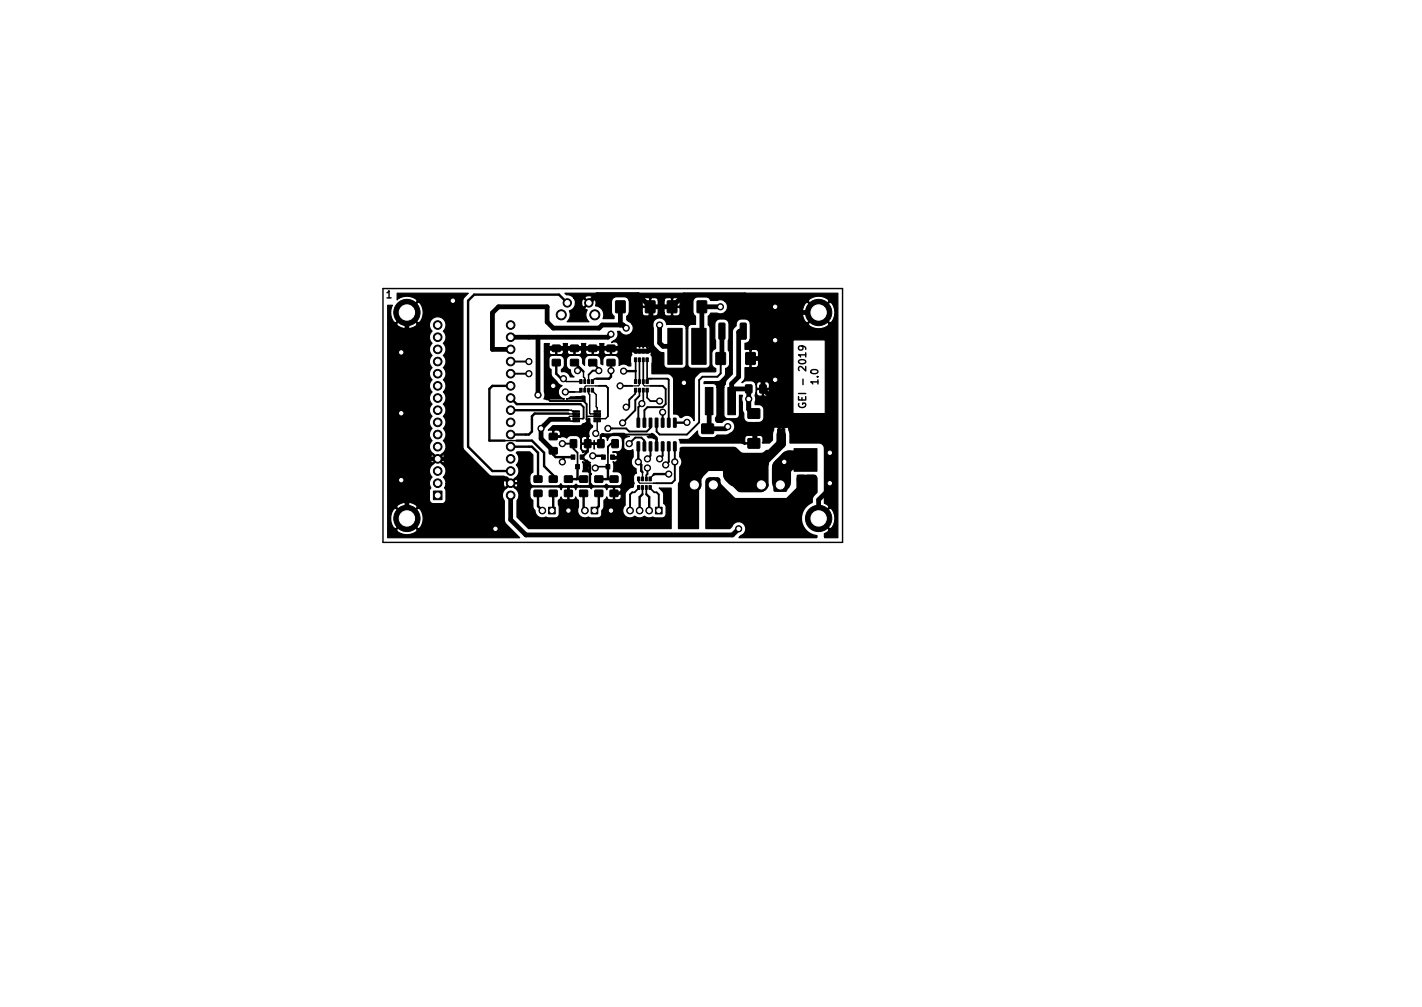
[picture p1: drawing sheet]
<svg xmlns="http://www.w3.org/2000/svg" width="297mm" height="210mm" viewBox="0 0 297 210" stroke-linecap="round" stroke-linejoin="round" font-family="sans-serif">
<defs><g id="words">
<g font-size="2.1">
<text x="80.7" y="62.3">1</text>
<text x="168.4" y="83.7" transform="rotate(-90 168.4 83.7)">GEI - 2019</text>
<text x="170.9" y="80.1" transform="rotate(-90 170.9 80.1)">1.0</text>
</g>
</g></defs>
<g fill="none" stroke="#000" stroke-width=".3">
<path d="M80 60.2h96v53h-96zM117.7 79.1l.6 .6h3M121.9 77.6v1.1l.2 .3v.7M122.9 78.3v1.4M124.5 79.1h-.3l-.5 .6M167.4 72.2l.3 .3v.4l-.3 .2-.5-.2-.1-.4 .1-.2a.99 .99 0 0 1 1.4 .4v.2M105.4 92h2.5M118.7 85.6h.7l.2 .3h.7M118.7 86.3l1.6 .1M120.3 86.9h-1.3l-.3 .3v.4l.4 .3h1.2M120.3 87.4h1.5M121.3 81.5l-.2 .3h-1.1"/>
<path d="M122.5 86.9h2.2M122.9 81.5v.7l.3 .2v3.9l.1 .1h1.4M123.7 81.5l.8 .9v2.5l.2 .2v.8M124.5 80.6h.6M124.7 87.9v2.5l-.2 .1M127 86.9l-.5 .5h-1.8M134.2 98.6v1.4M135 99.2v.8M136.5 99.1l-.7 .9M166.9 84.2a.7 .7 0 0 0 .7 .9 .7 .7 0 0 0 .6-.9h-.5v.2"/>
</g>
<g fill="#000" stroke="#000" stroke-width=".21">
<path d="M115.4 72.1h1.6v1.3h-1.6zM115.4 75.1h1.6v1.2l-1.6 .1zM119.2 75.1h1.6v1.2l-1.6 .1zM119.2 72.1h1.6v1.3h-1.6zM123 75.1h1.6v1.2l-1.6 .1zM123 72.1h1.6v1.3h-1.6zM126.8 72.1h1.6v1.3h-1.6zM126.8 75.1h1.6v1.2l-1.6 .1zM128.6 62.9h2l-.1 2.4-1.9-.1zM132.5 74.7h.5v.8h-.5zM132.5 72.9h.5v.8h-.5zM132.5 79.3h.5v.8h-.5z"/>
<path d="M133.4 74.7h.4v.8h-.4zM133.4 72.9h.4v.8h-.4zM133.4 79.3h.4v.8h-.4zM134.2 74.7h.4v.8h-.4zM134.2 72.9h.4v.8h-.4zM134.2 79.3h.4v.8h-.4zM134.9 74.7h.5v.8h-.5zM134.9 72.9h.5v.8h-.5zM134.9 79.3h.5v.8h-.5zM134.9 62.9h1.9v2.4l-2-.1zM139.4 62.9h2l-.1 2.4-1.9-.1zM139.5 68.6h3v7.5h-3z"/>
<path d="M145.6 62.9h2v2.4l-2-.1zM144.5 68.6h3v7.5h-3zM150.2 67.5l1-.1 .2 .2v3l-.1 .2h-.9l-.2-.1zM149.6 73.7h1.9v2.4l-1.9-.1zM154.7 67.5l1-.1 .2 .2v3l-.2 .2h-.9l-.2-.1zM155.8 73.7h2l-.1 2.4-1.9-.1zM111.6 99.4h1.6v1.3h-1.6zM114.8 99.4h1.5l.1 1.3h-1.6zM114.8 93.5h1.5l.1 1.2-1.6 .1zM114.8 90.5h1.5l.1 1.3h-1.6zM119.3 95h.8v.9h-.8zM117.9 99.4h1.6l.1 1.3h-1.6z"/>
<path d="M120.2 97h.8v.9h-.8zM119.1 91.8h1.3v1.7l-1.3-.1zM119.6 85.8h1.4v.3h-1.4zM119.6 86.3h1.4v.3h-1.4zM119.6 86.8h1.4v.3h-1.4zM119.6 87.3h1.4v.3h-1.4zM119.6 87.8h1.4v.3h-1.4zM121.2 95h.8v.9h-.8zM121.1 79.3h.5v.8h-.5zM121.1 81.1h.5v.8h-.5zM121.9 79.3h.4v.8h-.4zM121.9 81.1h.4v.8h-.4z"/>
<path d="M121.1 99.4h1.6v1.3h-1.6zM122.7 79.3h.4v.8h-.4zM122.7 81.1h.4v.8h-.4zM122.1 91.8h1.3v1.7l-1.3-.1zM123.5 79.3h.5v.8h-.5zM123.5 81.1h.5v.8h-.5zM124 87.8h1.4v.3h-1.4zM124 87.3h1.4v.3h-1.4zM124 86.8h1.4v.3h-1.4zM124 86.3h1.4v.3h-1.4zM124 85.8h1.4v.3h-1.4zM125.6 95h.8v.9h-.8z"/>
<path d="M124.3 99.4h1.6v1.3h-1.6zM124.9 91.8h1.3l-.1 1.7-1.3-.1zM126.6 97h.8v.9h-.8zM127.5 95h.8v.9h-.8zM127.5 99.4h1.5l.1 1.3h-1.6zM127.8 91.8h1.3v1.7l-1.3-.1zM132.5 81.1h.5v.8h-.5zM133.2 99.6h.5v.8h-.5zM133.4 81.1h.4v.8h-.4zM133.1 87.3l.5 .1v1.7l-.1 .1-.5-.1zM133.1 92.3h.5v1.7l-.1 .2-.5-.1zM134 99.6h.4v.8h-.4z"/>
<path d="M134.2 81.1h.4v.8h-.4zM134.4 87.3l.5 .1v1.7l-.1 .1-.5-.1zM134.4 92.3h.5v1.7l-.1 .2-.5-.1zM134.8 99.6h.4v.8h-.4zM134.9 81.1h.5v.8h-.5zM135.6 99.6h.5v.8h-.5zM135.6 87.3l.6 .1v1.7l-.1 .1-.5-.1zM135.6 92.3h.6v1.7l-.1 .2-.5-.1zM136.9 87.3l.5 .1v1.7l-.1 .1-.4-.1zM136.9 92.3h.5v1.7l-.1 .2-.4-.1zM138.2 87.3l.5 .1v1.7l-.1 .1-.5-.1zM138.2 92.3h.5v1.7l-.1 .2-.5-.1z"/>
<path d="M139.4 87.3l.6 .1v1.7l-.1 .1-.5-.1zM139.4 92.3h.6v1.7l-.1 .2-.5-.1zM140.7 87.3l.6 .1v1.7l-.2 .1-.4-.1zM140.7 92.3h.6v1.7l-.2 .2-.4-.1zM147.3 80.9h1.6v5.7h-1.6zM146.6 94.8h2.4v1.9h-2.4zM146.6 88.6l2.4-.1v2h-2.4zM147.7 100h2.6v2.5h-2.6zM152 80.9h1.6v5.7h-1.6zM155.8 80.4h1.3l-.1 1.6h-1.3zM156.3 91.6h2.4v1.9l-2.4 .1zM156.3 85.4h2.4v1.9h-2.4z"/>
<path d="M158.7 80.4h1.3v1.6h-1.3zM162.6 88.5l.3-.2 .8 .1 .2 .3v.6h-1.5zM162.6 89.2h.4v.5h-.4zM163.4 89.2h.4v.5h-.4zM162.4 89.6h1.5v.7l-.3 .3h-.9l-.2-.4zM161.7 100h2.6v2.5h-2.6zM165.9 93.7h4.8v4.7h-4.8zM90.5 102.5h1.8v1.8h-1.8zM111.6 102.4h1.6v1.2l-1.6 .1zM114.6 105.9h1.4v1.4h-1.4zM114.8 102.4h1.5l.1 1.2-1.6 .1zM117.9 102.4h1.6l.1 1.2-1.6 .1z"/>
<path d="M121.1 102.4h1.6v1.2l-1.6 .1zM123.5 105.9h1.4v1.4h-1.4zM124.3 102.4h1.6v1.2l-1.6 .1zM127.5 102.4h1.5l.1 1.2-1.6 .1zM133.2 101.4h.5v.8h-.5zM134 101.4h.4v.8h-.4zM134.8 101.4h.4v.8h-.4zM135.6 101.4h.5v.8h-.5zM136.9 105.9h1.4v1.4h-1.4zM166.5 99.2h1.4v1.3h-1.4zM168.6 99.2h1.4v1.3h-1.4z"/>
<circle cx="83.8" cy="73.6" r=".65"/>
<circle cx="85" cy="65.2" r="2.75"/>
<circle cx="91.4" cy="67.9" r=".9"/>
<circle cx="91.4" cy="75.5" r=".9"/>
<circle cx="91.4" cy="70.4" r=".9"/>
<circle cx="91.4" cy="78" r=".9"/>
<circle cx="91.4" cy="72.9" r=".9"/>
<circle cx="94.6" cy="62.8" r=".65"/>
<circle cx="106.7" cy="78" r=".9"/>
<circle cx="106.7" cy="70.4" r=".9"/>
<circle cx="106.7" cy="75.5" r=".9"/>
<circle cx="106.7" cy="72.9" r=".9"/>
<circle cx="106.7" cy="67.9" r=".9"/>
<circle cx="110.5" cy="78" r=".65"/>
<circle cx="110.5" cy="75.5" r=".65"/>
<circle cx="117.2" cy="65.7" r="1.05"/>
<circle cx="117.7" cy="79.1" r=".65"/>
<circle cx="118.5" cy="63.2" r=".87"/>
<circle cx="120.6" cy="77.4" r=".65"/>
<circle cx="123" cy="63.2" r=".87"/>
<circle cx="124.2" cy="65.7" r="1.05"/>
<circle cx="125.1" cy="77.4" r=".65"/>
<circle cx="127.6" cy="77.4" r=".65"/>
<circle cx="127.6" cy="69.8" r=".65"/>
<circle cx="130.3" cy="77.5" r=".65"/>
<circle cx="130.8" cy="68.5" r=".65"/>
<circle cx="137.8" cy="67.9" r=".65"/>
<circle cx="142.9" cy="79.9" r=".65"/>
<circle cx="150.5" cy="64.1" r=".65"/>
<circle cx="161.9" cy="79.3" r=".65"/>
<circle cx="161.9" cy="64.1" r=".65"/>
<circle cx="161.9" cy="71" r=".65"/>
<circle cx="171" cy="65.2" r="2.75"/>
<circle cx="83.8" cy="86.3" r=".65"/>
<circle cx="91.4" cy="90.7" r=".9"/>
<circle cx="91.4" cy="80.6" r=".9"/>
<circle cx="91.4" cy="98.3" r=".9"/>
<circle cx="91.4" cy="93.3" r=".9"/>
<circle cx="91.4" cy="83.1" r=".9"/>
<circle cx="91.4" cy="88.2" r=".9"/>
<circle cx="91.4" cy="95.8" r=".9"/>
<circle cx="91.4" cy="85.6" r=".9"/>
<circle cx="106.7" cy="98.3" r=".9"/>
<circle cx="106.7" cy="80.6" r=".9"/>
<circle cx="106.7" cy="95.8" r=".9"/>
<circle cx="106.7" cy="83.1" r=".9"/>
<circle cx="106.7" cy="93.3" r=".9"/>
<circle cx="106.7" cy="90.7" r=".9"/>
<circle cx="106.7" cy="85.6" r=".9"/>
<circle cx="106.7" cy="88.2" r=".9"/>
<circle cx="112.4" cy="82.5" r=".65"/>
<circle cx="113" cy="89.5" r=".65"/>
<circle cx="115.6" cy="80.6" r=".65"/>
<circle cx="117.5" cy="92.6" r=".65"/>
<circle cx="117.5" cy="96.4" r=".65"/>
<circle cx="118.1" cy="81.8" r=".65"/>
<circle cx="123.8" cy="95.2" r=".65"/>
<circle cx="124.3" cy="97.7" r=".65"/>
<circle cx="124.5" cy="90.5" r=".65"/>
<circle cx="127" cy="89.5" r=".65"/>
<circle cx="129.5" cy="80.6" r=".65"/>
<circle cx="130.1" cy="88.3" r=".65"/>
<circle cx="130.8" cy="85" r=".65"/>
<circle cx="131.4" cy="92.6" r=".65"/>
<circle cx="133.3" cy="96.4" r=".65"/>
<circle cx="134.1" cy="84.3" r=".65"/>
<circle cx="135.2" cy="97.7" r=".65"/>
<circle cx="135.2" cy="95.8" r=".65"/>
<circle cx="137.8" cy="83.7" r=".65"/>
<circle cx="137.8" cy="95.8" r=".65"/>
<circle cx="138.4" cy="86.1" r=".65"/>
<circle cx="139.1" cy="97.1" r=".65"/>
<circle cx="139.7" cy="99" r=".65"/>
<circle cx="141" cy="96.4" r=".65"/>
<circle cx="143.5" cy="88.2" r=".65"/>
<circle cx="152" cy="89.1" r=".65"/>
<circle cx="156.4" cy="83.3" r=".65"/>
<circle cx="163.8" cy="96.4" r=".65"/>
<circle cx="173.3" cy="94.5" r=".65"/>
<circle cx="83.8" cy="100.3" r=".65"/>
<circle cx="85" cy="108.2" r="2.75"/>
<circle cx="91.4" cy="100.9" r=".9"/>
<circle cx="103.5" cy="110.4" r=".65"/>
<circle cx="106.7" cy="103.4" r=".9"/>
<circle cx="106.7" cy="100.9" r=".9"/>
<circle cx="113.3" cy="106.6" r=".7"/>
<circle cx="118.7" cy="106.6" r=".65"/>
<circle cx="122.2" cy="106.6" r=".7"/>
<circle cx="127.6" cy="106.6" r=".65"/>
<circle cx="131.6" cy="106.6" r=".7"/>
<circle cx="133.6" cy="106.6" r=".7"/>
<circle cx="135.6" cy="106.6" r=".7"/>
<circle cx="145" cy="101.2" r="1.35"/>
<circle cx="154.3" cy="110.4" r=".65"/>
<circle cx="159" cy="101.2" r="1.35"/>
<circle cx="171" cy="108.2" r="2.75"/>
<circle cx="173.3" cy="100.9" r=".65"/>
</g>
<g fill="none" stroke="#000" stroke-width="1">
<path d="M85 65.2v43M112.4 70.4v12.1M123 63.2l1.7-1.7h8.6l2.5 2.6M127.6 69.8l-.6 .6h-20.3M129.6 64.1l-.1 3.8M130.8 68.5l-.6-.6h-4.4l-.7 .6h-9.5l-1.3-1.3v-3.1h-10.2l-1.2 1.2v7.6h3.8M135.8 64.1h4.6l2.5-2.5h12.7l3.8 3.7M135.8 64.1l.2 .1v8.5l-.6 .6h-2.6l-.6-.6h-17.7l-.2 .2v10.2M137.8 67.9v3.7l.7 .7h2.5M150.5 64.1h-3.9v7.6l-.6 .6M150.8 69.1v5.5l-.3 .3M155.2 69.1h-.7l-.2 .2v9.4l-1.5 1.4v3.6"/>
<path d="M156.8 74.9h2.6M171 65.2h-11.6v16l3.8 3.8v3.9l8.9-.1 1.2 1.3v11.9l-2.3 2.4v3.8M85 95.9l12.8-.1 4.2 4.2h3.8l.9 .9M118.7 87.6h-3.8l-1.9 1.9v2.1l2.6 2.5M148.1 83.7v5.5l-.3 .3h3.8l.4-.4M152.8 81.2h3.6v4.2l1.1 1.1v.4M163.2 88.8h-3.8l-1.7 1.7v1.8l-.2 .3M167.2 99.8h2.1M168.5 99.8l-.2 .5M106.7 103.4v5.1l3.2 3.2h43.1l1.3-1.3"/>
</g>
<path d="M145 98.7v-.2l2.8-2.8h3.9l1.3 1.4v1.9l.7 .6h3.8M168.3 96h-3.4l-1.7 1.7v3M149.7 103.4l2.7 2.6h12.7l2.5-2.6" fill="none" stroke="#000" stroke-width="4"/>
<g fill="none" stroke="#000" stroke-width=".5">
<path d="M116.2 75.7v2.3l1 1.1h.5M118.5 63.2l-1.7-1.7h-17.7l-1.3 1.3v30.5l5.1 5h3.8M120 75.7l1.9 1.9M123.8 75.7l-.6 .6M127.6 75.7v3l-.4 .4h-2.7M132.8 77.5h-2.5M106.7 80.6h-3.8l-.7 .6v10.8h3.2M106.7 93.3h4.4l1.3 1.2v5.5M106.7 83.1l1.2 1.3h13.4M106.7 85.6h12M107.9 92h3.2l2.6 2.5v2.8l1.9 1.9v.8M115.6 94.1v.8l.5 .5h3.6"/>
<path d="M117.7 95.4v.8l-.2 .2M118.7 86.3h-7l-.6 .6v3.2l-.6 .6h-3.8M120.6 97.4v2.4l-.2 .2M122.5 87.6l.3 .2v6.5l-1.2 1.2 1.6 1.6-.1 4.5M122.8 92.6h2.7v-1.7l.2-.2h4.5v11.5l-.9 .8h-1M122.8 90.9l-.3-.2h-5l-.5 .4h-1.4M123.8 95.2h2l.2 .2M127 97.7v2.1l.2 .2M127.9 95.7h1.5l.8 .7M133.3 93.2v3.2l.6 .7v1.2l.3 .3M139.7 99h-3l-.2 .1M141 88.3h2.4"/>
<path d="M106.7 100.9h2.5l.7 .7 20.3-.1M112.4 103v2.7l.9 .9M115.6 103v3.3l-.3 .3M118.7 100h3.2M118.8 101.6l-.1 1.4M121.9 103v3.3l.3 .3M125.1 100h3.2M125.1 103v2.7l-.9 .9M134.2 103.2l-.6 .6v2.8l.3-.3M135 103.2l.6 .6v2.8l-.3-.3"/>
</g>
<g fill="none" stroke="#000" stroke-width=".4">
<path d="M106.7 75.5h3.8M106.7 78h3.8M114.3 73.6v1M121.2 76.9l-.6 .5M123.8 75.7l1.3 1.3v.4h-1.3l-.9 .9M127.6 77.4v.6M135.2 79.3l.3-.2h4l.2 .2v9M150.5 74.9v3.1l-.6 .7h-3.2l-.7 .7v8.8l-2.5 2.5h-5.7l-.6-.6v-1.8M114.3 83.1l.6 .6h7l.6 .7v3.2M117.5 92.6h2.3v1.1l.8 .8M118.1 81.8h1.9M121.3 84.4l.6 .6v2.3l-.1 .1"/>
<path d="M125.1 80.6h1.5l.4 .4v5.9M128.5 92.6h-.9l-.6 .7v1.2M129.5 80.6h2.6M130.2 90.7h6.3l.7 .7v1.8M131.4 92.6l1.3-1.2h1.3l.6 .6v1.2M132 82.9l-.6 .6v1.5h-.6M133.3 82.9l-.6 .6v2.1l-2.6 2.7M134.1 84.3l-.8 .7v3.3M135.3 97.7l-.1 1.3-.2 .2M135.9 88.3v1l-.8 .8h-3.7l-.6-.6h-3.8M135.9 93.2v2l-.7 .6M135.9 80.6h2.5l.7 .6v3.2l-.7 .6h-3.2l-.6 .6v2.7"/>
<path d="M135.9 83.7h1.9M138.4 93.2v2l-.6 .6M138.4 86.1v2.2M139.7 93.2h.1M139.7 93.2v3.2l-.6 .7M141 93.2v7.1l-.7 .6h-3.1M132.1 102.8l-.5 .5v3.3M137.2 102.8l.4 .5v3.3"/>
</g>
<g fill="none" stroke="#000" stroke-width=".35">
<path d="M132.8 75.1v4.6M133.6 75.1v4.6M134.4 75.1v4.6M135.2 75.1v4.6M120.6 94.5v2.9M127 94.5v2.9h-2.4l-.3 .3M132.8 81.5l-.1 .7-.7 .7M133.6 81.5v1.2l-.3 .2M134.4 81.5v2.5l-.3 .3M135.2 81.5v1.5l.7 .7M133.4 101.8l-.8 1h-.5M134.2 101.8v1.4"/>
<path d="M135 101.8v1.4M135.8 101.8l.9 1h.5M136.5 100.9h.7"/>
</g>
<path d="M145 98.7v2.5M149 101.2v1.5l.7 .7M168.3 100.9v1.9l-.7 .6" fill="none" stroke="#000" stroke-width="3"/>
<path d="M163.2 90.7v1.9l-4.2 4.2v4.4l-1.5-1.6M168.3 100.3v.6" fill="none" stroke="#000" stroke-width="2"/>
<path d="M133.6 79.7v.6l-.3 .3h-1.2M134.4 79.7v.6l.2 .3h1.3M124.5 80.6h-2.1l-.3 .2v.7M133.4 100v.6l.3 .3h2.8" fill="none" stroke="#000" stroke-width=".25"/>
<path d="M142.1 93.6l.5-.2h10.6l.5 .2 1 .9 .4 .2h3.9l.8-.3a.42 .42 0 0 1 .7-.2v7.1l-1.1 1.2-.4 .1h-4.6l-2.4-2.3-.1-1a1.1 1.1 0 0 0-1.1-1.1h-3.3l-.6 .3-.9 1.1-.1 10.7h-4.2v-9.3l.3-.7v-2.8a1.48 1.48 0 0 0 0-2.1zM147.7 100l.4-.2h1.7a1.08 1.08 0 0 1 .6 1.1l2.9 3 .5 .3h11.6a1.15 1.15 0 0 0 1.1-1.1v-3.1l.3-.6 .1-.1h3.4l.3 .5 .1 3-1 1-.1 1.1a3.7 3.7 0 0 0-2.2 3.9 3.7 3.7 0 0 0 3.3 3.1l-.1 .3h-16.2l.4-.4a1.5 1.5 0 0 0 .6-2.5 1.5 1.5 0 0 0-2.5 .6l-.4 .4h-5v-9.7z" fill="#000" stroke="#000" stroke-width=".3"/>
<path d="M83 61.2h14.8l-.9 1-.2 .6v30.7l.3 .5 5.3 5.2 .6 .2h2.4l1.4 1.3 1.1-1a1.72 1.72 0 0 0 0-2.6 1.71 1.71 0 0 0 0-2.6l.2-.2h2.7l.6 .7v3.6l-.5 .6-.1 1.3 .2 .6 .5 .4-.6 .6-.1 1.4 .2 .6 .4 .4v1.4l.5 .7a1.62 1.62 0 0 0 2.3 1.4l.5 .1h1.4a.83 .83 0 0 0 .8-.8l-.2-2.8 .6-.8 .4 .6 .8 .1 .2-.2v-2.4l-.2-.1h-.5a.63 .63 0 0 0-.7 .6l-.3-.5-.4-.3 .6-.5 .4 .4 .4 .2h1.7l.6-.5 .8 .4-.5 .3-.3 .5-.3-.6h-.9l-.1 .1v2.4l.1 .2h.6a.63 .63 0 0 0 .6-.7l.6 .8v1.4a1.6 1.6 0 0 0 .3 1.8 1.6 1.6 0 0 0 1.9 .3l.5 .1h1.4a.83 .83 0 0 0 .8-.8v-.7l.4-.7 .1-1.4 .6-.8 .3 .6 .9 .1 .1-.2v-1.1h.3v1.1l.1 .2h.6a.64 .64 0 0 0 .7-.7v-.4l-.2-.2h-1.5v-1.3h.3v1.1h1.2l.2-.2v-.4l-.2-.5-.5-.1h-.6l-.1 .1-1-.1a.63 .63 0 0 0-.6 .6l-.3-.5-.5-.3 .6-.4 1 .5h1.5l.5-.3 .3-.6 .1-1.1a1.08 1.08 0 0 0-1.1-1.1h-.8l.1-.6-.1-1.5a.55 .55 0 0 0 .7-.1 .55 .55 0 0 0 0-.7h-.8v-.3h.8l.2-.1a.58 .58 0 0 0-.3-.7 .58 .58 0 0 0-.6 0l-.1-.2h.9a1.1 1.1 0 0 0 1.1-1.2 1.47 1.47 0 0 0 2.2 .8l.1 1.5a1.47 1.47 0 0 0 .6 2.4v.5a.4 .4 0 0 1 0 .5 .4 .4 0 0 1-.3 .2l-.3 .4v1.2a.63 .63 0 0 1 0 .8l-.1 .4-.7 .1-.8 1-.1 2.6a1.55 1.55 0 0 0-.1 2.1 1.55 1.55 0 0 0 2.1 .2 1.62 1.62 0 0 0 2 0 1.94 1.94 0 0 0 1.8 .2l.5 .1h1.4a.83 .83 0 0 0 .8-.8v-1.6l-.5-.6v-2l-.3-.6-.6-.6h2.5v8.5h-29.8l-2.4-2.4v-3.5a1.73 1.73 0 0 0-.5-2.6l-.8-.8-.9 .8a1.73 1.73 0 0 0-.5 2.6l.1 4.5 3.2 3.3h-27.6v-1.7h1.8a3 3 0 0 0 4.1 .5l.3-.5-2.2-2.2-2.2 2.2h-1.8v-2.4h.6l.1 .7a1.68 1.68 0 0 0 .9 1.5l2.2-2.2h.4l2.2 2.2 .4-.3a3 3 0 0 0-.4-4.1l-2.2 2.2h-.4l-2.2-2.2-.4 .4-.3 .5-.3 1.3h-.6v-2.3h1.8l2.2 2.2 2.2-2.2a3 3 0 0 0-4.1-.5l-.3 .5h-1.8v-3.4h8.7v1.8a.83 .83 0 0 0 .8 .9l2-.1 .5-.3 .2-.5v-1.8l-.4-.6 .4-.9h11.9a.71 .71 0 0 0 .5 .8l.9-.9h.4l.8 .9 .3-.1 .2-.9-.2-.7-.3-.1-.8 .9h-.4l-.9-.9a.85 .85 0 0 0-.5 1h-11.9l-.2-.9-.4-.5a1.72 1.72 0 0 0-.3-2.8l-.9-.8-.8 .8a1.72 1.72 0 0 0-.3 2.8 1.91 1.91 0 0 0-.4 2.3l-.2 .6h-8.7v-6.6h8.9l.2 .7 .3 .1 .8-.9h.4l.9 .9a1.05 1.05 0 0 0 0-1.8l-.9 .9h-.4l-.8-.9-.3 .1-.2 .9h-8.9v-28.3h1.8a3 3 0 0 0 4.1 .5l.3-.4h2.5l.1 .7 .5 .7a1.71 1.71 0 0 0 0 2.6 1.71 1.71 0 0 0 0 2.5 1.71 1.71 0 0 0 0 2.6 1.71 1.71 0 0 0 0 2.5 1.71 1.71 0 0 0 0 2.5 1.71 1.71 0 0 0 0 2.6 1.71 1.71 0 0 0 0 2.5 1.71 1.71 0 0 0 0 2.6 1.71 1.71 0 0 0 0 2.5 1.72 1.72 0 0 0 .3 2.8l.8 .8 .9-.8a1.72 1.72 0 0 0 .3-2.8 1.71 1.71 0 0 0 0-2.5 1.71 1.71 0 0 0 0-2.6 1.71 1.71 0 0 0 0-2.5 1.71 1.71 0 0 0 0-2.6 1.71 1.71 0 0 0 0-2.5 1.71 1.71 0 0 0 0-2.5 1.71 1.71 0 0 0 0-2.6 1.71 1.71 0 0 0 0-2.5 1.71 1.71 0 0 0 0-2.6 1.73 1.73 0 0 0-.4-2.8 1.73 1.73 0 0 0-2.5 1.4h-2.5l-2.2-2.3-2.2 2.2h-1.8v-3.9h1l-.1 .2a2.95 2.95 0 0 0 .7 3.5l2.2-2.2h.4l2.2 2.2 .4-.3a3 3 0 0 0-.4-4.1l-2.2 2.2h-.4l2.4-2.3a3 3 0 0 0-4.1-.5l-.1 .2zM121.6 95.3l.1 .3zM118.3 83.3l.9-.4 2.9-.2 .1 1.1-.7-.5zM121.7 96.4a.54 .54 0 0 0 .9-.4l.8 .6a1.47 1.47 0 0 0 .2 2.4l-.1 .1-.4-.4-.4-.2h-1l.2-.6zM114.5 89.8l1-.9h5.5l.5-.1 .3-.4a1.29 1.29 0 0 0 1.1-1.1l.3 .1v.2a1.03 1.03 0 0 0 .6 1.2v.4a1.47 1.47 0 0 0-.7 1.9l-.2 .2v1.2h1l.2-.2v-.4l.2 .6h1.3l.1 .3h-1.4l-.1 .1v.8h-.1v-.8l-.2-.1h-2.3l-.2 .1v.6a.64 .64 0 0 0 .7 .6h.4l.1-.1 .2 .1-.3 .5-.5-.2-.3 .1-.5-.8 .1-1.9h.1v.5l.2 .2h1v-1.2a.75 .75 0 0 0-1.1 .2l-.2 .3-.5-.7-.6-.2h-1.1l-.7 .6-.8-.3-2.2 .1v-1.3h.3v1h1.2a.75 .75 0 0 0-.2-1.2h-.9l-.4 .2-.1-.2zM125.9 90.5a1.46 1.46 0 0 0 2.2 0h2.3l.5 .4 .6 .2a1.58 1.58 0 0 0-1.5 1.1 1.11 1.11 0 0 0-1.1-1.3h-.9a1.33 1.33 0 0 0-1.1 1.1 .68 .68 0 0 0-.7-.9h-.4zM135.2 91.1l.5-.2 .5-.4 1.2 1.2-.1 1.7-.3-.1v-1.5l-.8-.4h-.7zM122.9 101.5l.6-.5 .6 .5-.6 .6zM118 61.2h57v51.1h-2.7l-.1-.9a1.34 1.34 0 0 0 1-.8l-1-1v-.3l1.2 1.1 .4-.3a3 3 0 0 0-.4-4.1l-1.2 1.2v-.3l1-1-.3-.5-.7-.3v-11.5a1.13 1.13 0 0 0-1.1-1.1h-6.1v-1.9l-.3-1.2-.2-.6-.5-.4h-1.4l-.5 .1-.3 .4-.2 .9a2.98 2.98 0 0 0-.2 2.1l-.7 .6h-1.3l-.2-.1 .2-.1v-.8a.64 .64 0 0 0-.7-.6h-.9l-.2 .2v1.6h-1.9l-.1 .1-.9-.3h-12.6l-.2-.7h1.7l.5-.3h11.5v.8l.1 .1h1.6v-1.3l-.1-.2h-1.2l-.3 .3-.1 .3h-11.5l1.6-1.5v.3a1.08 1.08 0 0 0 1.1 1.1h2.2l.8-.6h2.3a1.94 1.94 0 0 0 1.4-1.9 1.48 1.48 0 0 0-1.1-1.2 1.48 1.48 0 0 0-1.6 .5h-1l-.3-.3v-.7l.3-.6v-5.7h1.4v5.7l.1 .5 .6 .3h1.7a.83 .83 0 0 0 .9-.8v-4.1h.6l-.2 1 .5 3.6a1.08 1.08 0 0 0 1 1.1h2.1a1.08 1.08 0 0 0 1.1-1.1v-1.5l-.2-.6-.7-.5h-1l.2-1-.2-1 .2-.4 .4 .5 .8 .1 .1-.1v-1.3h.3v1.3a.75 .75 0 0 0 1.2-.3v-.8l-.1-.2h-2.4l-.2 .2v.6h-.1v-1.8h.1v.6l.2 .2h1v-1.2h.3v1.2h1.1l.1-.2v-.7l-.3-.4-.7-.1-.5 .2a.75 .75 0 0 0-1.1 .2l-.2 .2-.4-.6-.6-.2h-1.2l-.7 .4 .4-.5 .2-.5v-2.1h.9l.1-.2v-1.6h.3v1.6l.2 .2h.7a.64 .64 0 0 0 .6-.7v-1l-.1-.1h-1.7v-1.9h.3v1.6h1.4l.1-.1-.1-1.4-.4-.2-.8-.1-.5 .2-.1-.2-.9 .1v-1.3a1.07 1.07 0 0 0 1.1-.7h8.9v15.4h6.8v-15.4h-15.7v-3.4h12.1l.3 .5a3 3 0 0 0 4.1-.5l-2.2-2.2-2.2 2.2h-12.1l-.2-.5-.3-.3-.3-.2h-1a1.16 1.16 0 0 0-1.1 1.4l-.3 .2a1.39 1.39 0 0 0-.5 1.2v8.7l-1.3 1.3-.5 1.5h-1.4a.83 .83 0 0 0-.9-.8h-1.8v-.3l2.8-.1 .5-.2 1-1 .2-.3v-1.3l.5-.3 .3-.5v-2.3l-.3-.7 .2-5.6-.2-.4-.5-.4-1.2-.1a1.08 1.08 0 0 0-1.1 1.1l.2 5.1-.5 .3-.3 .5v2.3l.2 .6 .6 .4v.6l-3.2 .2-1.2 1.3-.2 8.8a1.47 1.47 0 0 0-2.5-.6h-.3l-.1-.1a1.11 1.11 0 0 0-1.3-.6v-7.2a1.45 1.45 0 0 0-1.3-1.3h-3.2v-3.6a.56 .56 0 0 1-.1-.8l-.2-.2h-3.8l-.2 .2 .1 .5-.3 .6 .1 1.7-.6-.1a1.48 1.48 0 0 0-1.9 .1v-1.2a1.08 1.08 0 0 0-1.1-1h-1.4l-.6 .3-.3 .5v1.2l-.4-.2v-1l-.5-.7-.6-.1h-1.2a1.08 1.08 0 0 0-1.1 1v1.1l-.4-.4v-.7a1.08 1.08 0 0 0-1.1-1h-1.4l-.6 .3-.3 .5v1.2a1.14 1.14 0 0 0 .9 1l.1 .9 .6 .6-.8-.1a1.6 1.6 0 0 0-1.8-1v-.5l.4-.3 .2-.4v-1.2a1.08 1.08 0 0 0-1.1-1h-1.4l-.6 .3-.3 .5v1.2l.2 .6 .4 .3v1.1l.2 .4 1.5 1.6 .6 .3a1.48 1.48 0 0 0-.8 1.6 1.48 1.48 0 0 0 1.3 1.2h-4.3l.3-.7-.2-.8v-8.4h1l.1 .4 .3 .2 .8 .1 .2-.2v-1h.2v1l.2 .2h.6a.64 .64 0 0 0 .6-.7h.8l.1 .4 .3 .2 .8 .1 .2-.2v-1h.2v1l.2 .2h.6a.64 .64 0 0 0 .6-.7h.8l.1 .4 .3 .2 .8 .1 .2-.2v-1h.2v1l.2 .2h.6a.64 .64 0 0 0 .6-.7h.8l.1 .4 .3 .2 .8 .1 .2-.2v-1h.3v1l.1 .2h.6a.64 .64 0 0 0 .6-.7l-.1-.5h2.9l.2 .3h.5l.1-.3 .2 .3h2.2l.1-.3-.1-.5h.2v.8h.6l.2-.2a.51 .51 0 0 0-.2-.5 .51 .51 0 0 0-.6-.1l-.4-.1a.4 .4 0 0 0-.6 .4v-.1a.36 .36 0 0 0-.4-.3 .36 .36 0 0 0-.3 .4 .45 .45 0 0 0-.6-.4 .45 .45 0 0 0-.3 .6l-.1-.5a.49 .49 0 0 0-.5 0 .49 .49 0 0 0-.2 .5h-5.6l-.2 .1v.4h-.8v-.4l-.1-.1h-2.7l-.2 .1v.4h-.8v-.4l-.1-.1h-2.7l-.2 .1v.4h-.8v-.4l-.2-.1h-2.7l-.1 .1v.4h-1v-1.7h1.1l-.1 .7 .1 .2h2.7l.2-.2-.1-.7h1l-.1 .7 .2 .2h2.7l.1-.2-.1-.7h1l-.1 .7 .2 .2h2.7l.1-.2v-.7h.9l-.1 .7 .2 .2h2.7a.75 .75 0 0 0-.3-1.2h-.8l-.1 .1 .1-.2a1.7 1.7 0 0 0 1.1-2.1h.5a1.48 1.48 0 0 0 2 .6 1.48 1.48 0 0 0 .6-2.1h4.2l.2 .8v3.4l.2 .4 1.1 1.1 .9 .2v2.5l.1 .4 .5 .4h3.2a.83 .83 0 0 0 .8-.8v-7.5h.4v7.8l.6 .5h3.2a.83 .83 0 0 0 .8-.8v-7.5l-.4-.7v-1.9l.5-.6 2.2 .1 .8-.3h16.2l.1 .7a1.68 1.68 0 0 0 .9 1.5l2.2-2.2h.4l2.2 2.2 .4-.3a3 3 0 0 0-.4-4.1l-2.2 2.2h-.4l-2.2-2.2-.4 .4-.3 .5-.3 1.3h-16.2a1.47 1.47 0 0 0 0-2.3h17.4l2.2 2.2 2.2-2.2-.3-.5a3 3 0 0 0-4.1 .5h-17.4l-.8-.3-2.2 .1-.2-.4-.6-.3h-1.8a1.08 1.08 0 0 0-1.1 1l.1 2.3 .5 .7v1.7l-1.1 .1-.4 .3-.1 .5h-.4a.83 .83 0 0 0-.8-.9h-3.2a1.48 1.48 0 0 0-1.5-1.3 1.48 1.48 0 0 0-1.5 1.3h-4.2l-1.2-.9v-.8l.5-.7h2.7l.2 .4 .2 .2 1 .1 .2-.2v-1.6h.2v1.6l.2 .2h.8a.64 .64 0 0 0 .6-.7h1.2l.1 .4 .3 .2 1 .1 .2-.2v-1.6h.2v1.6l.2 .2h.7a.64 .64 0 0 0 .7-.7v-1l-.2-.1h-3l-.2 .1v1h-1.2v-1l-.2-.1h-3l-.2 .1v1h-2.7v-2.5h2.7v1l.2 .1h1.4v-1.6h.2v1.6h1.4l.2-.1v-1h1.2v1l.2 .1h1.4v-1.6h.2v1.6h1.4l.2-.1-.1-1.1-.2-.4-1.1-.1-.4 .1-.2-.1-.8-.1a.64 .64 0 0 0-.6 .7h-1.2l-.2-.5-.3-.1h-.9l-.4 .1-.2-.1-.7-.1a.64 .64 0 0 0-.7 .7h-2.7l-.3-.5-.5-.3h-2.2l-.5 .4-.2 .6v2.3l.6 .7v.5h-2.3a1.87 1.87 0 0 0-1.6-2.6l.1-1-.2-.4-.3-.1-1.9 1.9 .1 .2 .5 .2-.3 .5v.7l.2 .7 .4 .6h-4.5l.5-.9 .1-.7-.2-.7 .9-.6 .4-1h1.3a.69 .69 0 0 0 .5 .8l.8-.9-.8-.8a.83 .83 0 0 0-.5 .9h-1.3l-.1-.5-.3-.6h2.3l.9 .9 .9-.9a1.03 1.03 0 0 0-1.8 0h-2.3l-.5-.5-1-.1z" fill="#000" stroke="#000" stroke-width=".25"/>
<g fill="#fff" stroke="#fff" stroke-width=".21">
<circle cx="152" cy="89.1" r=".35"/>
<circle cx="163.8" cy="96.4" r=".35"/>
<circle cx="161.9" cy="64.1" r=".35"/>
<circle cx="173.3" cy="94.5" r=".35"/>
<circle cx="103.5" cy="110.4" r=".35"/>
<circle cx="83.8" cy="100.3" r=".35"/>
<circle cx="83.8" cy="86.3" r=".35"/>
<circle cx="83.8" cy="73.6" r=".35"/>
<circle cx="94.6" cy="62.8" r=".35"/>
<circle cx="142.9" cy="79.9" r=".35"/>
<circle cx="161.9" cy="71" r=".35"/>
<circle cx="161.9" cy="79.3" r=".35"/>
<circle cx="173.3" cy="100.9" r=".35"/>
<circle cx="127.6" cy="106.6" r=".35"/>
<circle cx="118.7" cy="106.6" r=".35"/>
<circle cx="115.6" cy="80.6" r=".35"/>
<circle cx="124.3" cy="97.7" r=".35"/>
<circle cx="110.5" cy="75.5" r=".35"/>
<circle cx="117.5" cy="92.6" r=".35"/>
<circle cx="110.5" cy="78" r=".35"/>
<circle cx="117.5" cy="96.4" r=".35"/>
<circle cx="123.8" cy="95.2" r=".35"/>
<circle cx="112.4" cy="82.5" r=".35"/>
<circle cx="113" cy="89.5" r=".35"/>
<circle cx="127.6" cy="69.8" r=".35"/>
<circle cx="150.5" cy="64.1" r=".35"/>
<circle cx="154.3" cy="110.4" r=".35"/>
<circle cx="156.4" cy="83.3" r=".35"/>
<circle cx="137.8" cy="67.9" r=".35"/>
<circle cx="130.8" cy="68.5" r=".35"/>
<circle cx="137.8" cy="95.8" r=".35"/>
<circle cx="127.6" cy="77.4" r=".35"/>
<circle cx="135.2" cy="95.8" r=".35"/>
<circle cx="125.1" cy="77.4" r=".35"/>
<circle cx="120.6" cy="77.4" r=".35"/>
<circle cx="127" cy="89.5" r=".35"/>
<circle cx="138.4" cy="86.1" r=".35"/>
<circle cx="117.7" cy="79.1" r=".35"/>
<circle cx="124.5" cy="90.5" r=".35"/>
<circle cx="118.1" cy="81.8" r=".35"/>
<circle cx="139.7" cy="99" r=".35"/>
<circle cx="143.5" cy="88.2" r=".35"/>
<circle cx="137.8" cy="83.7" r=".35"/>
<circle cx="130.8" cy="85" r=".35"/>
<circle cx="141" cy="96.4" r=".35"/>
<circle cx="135.2" cy="97.7" r=".35"/>
<circle cx="134.1" cy="84.3" r=".35"/>
<circle cx="133.3" cy="96.4" r=".35"/>
<circle cx="130.1" cy="88.3" r=".35"/>
<circle cx="131.4" cy="92.6" r=".35"/>
<circle cx="129.5" cy="80.6" r=".35"/>
<circle cx="130.3" cy="77.5" r=".35"/>
<circle cx="139.1" cy="97.1" r=".35"/>
<circle cx="91.4" cy="103.4" r=".5"/>
<circle cx="91.4" cy="100.9" r=".5"/>
<circle cx="91.4" cy="98.3" r=".5"/>
<circle cx="91.4" cy="95.8" r=".5"/>
<circle cx="91.4" cy="93.3" r=".5"/>
<circle cx="91.4" cy="90.7" r=".5"/>
<circle cx="91.4" cy="88.2" r=".5"/>
<circle cx="91.4" cy="85.6" r=".5"/>
<circle cx="91.4" cy="83.1" r=".5"/>
<circle cx="91.4" cy="80.6" r=".5"/>
<circle cx="91.4" cy="78" r=".5"/>
<circle cx="91.4" cy="75.5" r=".5"/>
<circle cx="91.4" cy="72.9" r=".5"/>
<circle cx="91.4" cy="70.4" r=".5"/>
<circle cx="91.4" cy="67.9" r=".5"/>
<circle cx="106.7" cy="67.9" r=".5"/>
<circle cx="106.7" cy="70.4" r=".5"/>
<circle cx="106.7" cy="72.9" r=".5"/>
<circle cx="106.7" cy="75.5" r=".5"/>
<circle cx="106.7" cy="78" r=".5"/>
<circle cx="106.7" cy="80.6" r=".5"/>
<circle cx="106.7" cy="83.1" r=".5"/>
<circle cx="106.7" cy="85.6" r=".5"/>
<circle cx="106.7" cy="88.2" r=".5"/>
<circle cx="106.7" cy="90.7" r=".5"/>
<circle cx="106.7" cy="93.3" r=".5"/>
<circle cx="106.7" cy="95.8" r=".5"/>
<circle cx="106.7" cy="98.3" r=".5"/>
<circle cx="106.7" cy="100.9" r=".5"/>
<circle cx="106.7" cy="103.4" r=".5"/>
<circle cx="171" cy="65.2" r="1.6"/>
<circle cx="85" cy="108.2" r="1.6"/>
<circle cx="85" cy="65.2" r="1.6"/>
<circle cx="171" cy="108.2" r="1.6"/>
<circle cx="135.6" cy="106.6" r=".4"/>
<circle cx="133.6" cy="106.6" r=".4"/>
<circle cx="131.6" cy="106.6" r=".4"/>
<circle cx="137.6" cy="106.6" r=".4"/>
<circle cx="117.2" cy="65.7" r=".65"/>
<circle cx="118.5" cy="63.2" r=".49"/>
<circle cx="123" cy="63.2" r=".49"/>
<circle cx="124.2" cy="65.7" r=".65"/>
<circle cx="115.3" cy="106.6" r=".4"/>
<circle cx="113.3" cy="106.6" r=".4"/>
<circle cx="149" cy="101.2" r=".85"/>
<circle cx="145" cy="101.2" r=".85"/>
<circle cx="159" cy="101.2" r=".85"/>
<circle cx="163" cy="101.2" r=".85"/>
<circle cx="124.2" cy="106.6" r=".4"/>
<circle cx="122.2" cy="106.6" r=".4"/>
</g>
<use href="#words"/>
</svg>
